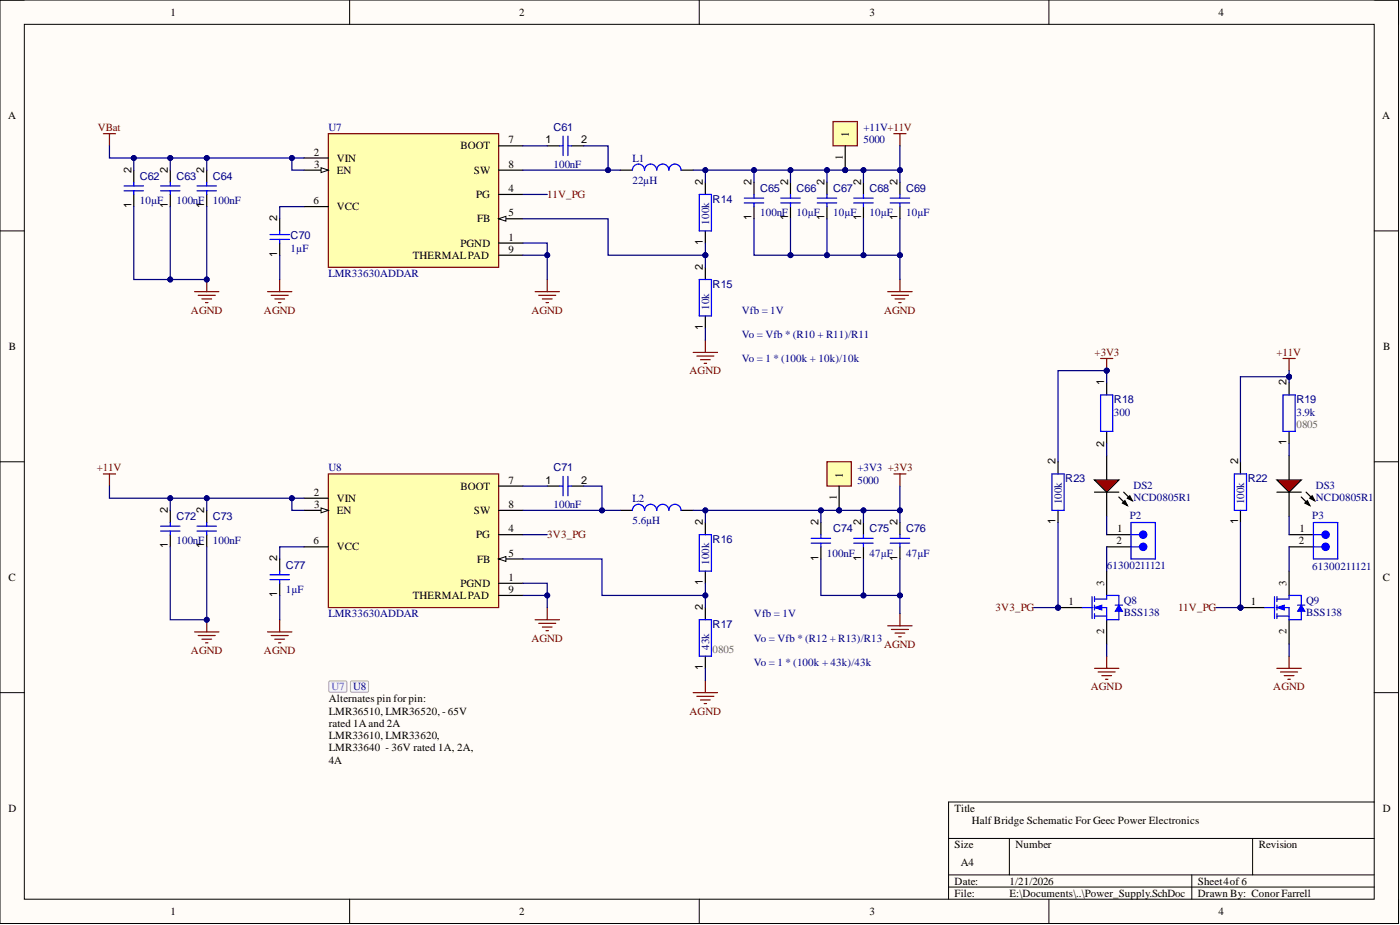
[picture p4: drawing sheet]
<svg xmlns="http://www.w3.org/2000/svg" width="292mm" height="193mm" viewBox="0 0 292 193" stroke-linecap="round" stroke-linejoin="round" font-family="sans-serif">
<defs><g id="words">
<g font-size="2.3">
<text x="35.6" y="3.3">1</text>
<text x="108.3" y="3.3">2</text>
<text x="181.4" y="3.3">3</text>
<text x="254.2" y="3.3">4</text>
<text x="1.7" y="24.8">A</text>
<text x="106.1" y="29.9">7</text>
<text x="113.8" y="29.9">1</text>
<text x="121.3" y="29.9">2</text>
<text x="177.1" y="28.7" transform="rotate(-90 177.1 28.7)">1</text>
<text x="288.4" y="24.8">A</text>
<text x="65.5" y="32.5">2</text>
<text x="65.5" y="35">3</text>
<text x="70.3" y="33.7">VIN</text>
<text x="96.1" y="31.2">BOOT</text>
<text x="106.1" y="35">8</text>
<text x="175.8" y="33.3" transform="rotate(-90 175.8 33.3)">1</text>
<text x="27.4" y="36" transform="rotate(-90 27.4 36)">2</text>
<text x="35" y="36" transform="rotate(-90 35 36)">2</text>
<text x="42.6" y="36" transform="rotate(-90 42.6 36)">2</text>
<text x="70.3" y="36.3">EN</text>
<text x="98.9" y="36.3">SW</text>
<text x="99.4" y="41.3">PG</text>
<text x="106.1" y="40.1">4</text>
<text x="146.7" y="38.5" transform="rotate(-90 146.7 38.5)">2</text>
<text x="156.8" y="38.5" transform="rotate(-90 156.8 38.5)">2</text>
<text x="164.4" y="38.5" transform="rotate(-90 164.4 38.5)">2</text>
<text x="172" y="38.5" transform="rotate(-90 172 38.5)">2</text>
<text x="179.6" y="38.5" transform="rotate(-90 179.6 38.5)">2</text>
<text x="187.3" y="38.5" transform="rotate(-90 187.3 38.5)">2</text>
<text x="27.4" y="43.4" transform="rotate(-90 27.4 43.4)">1</text>
<text x="35" y="43.4" transform="rotate(-90 35 43.4)">1</text>
<text x="42.6" y="43.4" transform="rotate(-90 42.6 43.4)">1</text>
<text x="57.9" y="46.1" transform="rotate(-90 57.9 46.1)">2</text>
<text x="65.4" y="42.6">6</text>
<text x="70.3" y="43.9">VCC</text>
<text x="99.5" y="46.4">FB</text>
<text x="106.1" y="45.1">5</text>
<text x="156.8" y="46" transform="rotate(-90 156.8 46)">1</text>
<text x="164.4" y="46" transform="rotate(-90 164.4 46)">1</text>
<text x="172" y="46" transform="rotate(-90 172 46)">1</text>
<text x="179.6" y="46" transform="rotate(-90 179.6 46)">1</text>
<text x="187.3" y="46" transform="rotate(-90 187.3 46)">1</text>
<text x="57.9" y="53.6" transform="rotate(-90 57.9 53.6)">1</text>
<text x="96.1" y="51.5">PGND</text>
<text x="106.1" y="50.2">1</text>
<text x="106.1" y="52.7">9</text>
<text x="146.7" y="51" transform="rotate(-90 146.7 51)">1</text>
<text x="86.1" y="54">THERMALPAD</text>
<text x="146.7" y="56.3" transform="rotate(-90 146.7 56.3)">2</text>
<text x="146.7" y="68.8" transform="rotate(-90 146.7 68.8)">1</text>
<text x="1.9" y="73">B</text>
<text x="288.6" y="73">B</text>
<text x="230.4" y="80.4" transform="rotate(-90 230.4 80.4)">1</text>
<text x="268.5" y="80.4" transform="rotate(-90 268.5 80.4)">2</text>
<text x="230.4" y="93.2" transform="rotate(-90 230.4 93.2)">2</text>
<text x="268.5" y="92.9" transform="rotate(-90 268.5 92.9)">1</text>
<text x="106.1" y="100.9">7</text>
<text x="113.8" y="100.9">1</text>
<text x="121.3" y="100.9">2</text>
<text x="175.8" y="99.6" transform="rotate(-90 175.8 99.6)">1</text>
<text x="220.2" y="96.8" transform="rotate(-90 220.2 96.8)">2</text>
<text x="258.3" y="96.8" transform="rotate(-90 258.3 96.8)">2</text>
<text x="35" y="107" transform="rotate(-90 35 107)">2</text>
<text x="42.6" y="107" transform="rotate(-90 42.6 107)">2</text>
<text x="65.5" y="103.4">2</text>
<text x="65.5" y="106">3</text>
<text x="70.3" y="104.7">VIN</text>
<text x="70.3" y="107.2">EN</text>
<text x="96.1" y="102.2">BOOT</text>
<text x="98.9" y="107.2">SW</text>
<text x="106.1" y="106">8</text>
<text x="174.6" y="104.3" transform="rotate(-90 174.6 104.3)">1</text>
<text x="65.4" y="113.6">6</text>
<text x="99.4" y="112.3">PG</text>
<text x="106.1" y="111">4</text>
<text x="146.7" y="109.5" transform="rotate(-90 146.7 109.5)">2</text>
<text x="170.8" y="109.5" transform="rotate(-90 170.8 109.5)">2</text>
<text x="179.6" y="109.5" transform="rotate(-90 179.6 109.5)">2</text>
<text x="187.3" y="109.5" transform="rotate(-90 187.3 109.5)">2</text>
<text x="220.2" y="109.3" transform="rotate(-90 220.2 109.3)">1</text>
<text x="232.9" y="113.6">2</text>
<text x="233.1" y="111">1</text>
<text x="258.3" y="109.3" transform="rotate(-90 258.3 109.3)">1</text>
<text x="271" y="113.6">2</text>
<text x="271.2" y="111">1</text>
<text x="35" y="114.4" transform="rotate(-90 35 114.4)">1</text>
<text x="42.6" y="114.4" transform="rotate(-90 42.6 114.4)">1</text>
<text x="57.9" y="117.1" transform="rotate(-90 57.9 117.1)">2</text>
<text x="70.3" y="114.8">VCC</text>
<text x="99.5" y="117.4">FB</text>
<text x="106.1" y="116.1">5</text>
<text x="170.8" y="117" transform="rotate(-90 170.8 117)">1</text>
<text x="179.6" y="117" transform="rotate(-90 179.6 117)">1</text>
<text x="187.3" y="117" transform="rotate(-90 187.3 117)">1</text>
<text x="1.8" y="121.2">C</text>
<text x="57.9" y="124.6" transform="rotate(-90 57.9 124.6)">1</text>
<text x="86.1" y="125">THERMALPAD</text>
<text x="96.1" y="122.4">PGND</text>
<text x="106.1" y="121.2">1</text>
<text x="106.1" y="123.7">9</text>
<text x="146.7" y="122" transform="rotate(-90 146.7 122)">1</text>
<text x="230.4" y="122.2" transform="rotate(-90 230.4 122.2)">3</text>
<text x="268.5" y="122.2" transform="rotate(-90 268.5 122.2)">3</text>
<text x="288.5" y="121.2">C</text>
<text x="146.7" y="127.3" transform="rotate(-90 146.7 127.3)">2</text>
<text x="222.9" y="126.2">1</text>
<text x="261" y="126.2">1</text>
<text x="230.4" y="132.3" transform="rotate(-90 230.4 132.3)">2</text>
<text x="268.5" y="132.3" transform="rotate(-90 268.5 132.3)">2</text>
<text x="146.7" y="139.8" transform="rotate(-90 146.7 139.8)">1</text>
<text x="68.6" y="146.5">Alternates pin for pin:</text>
<text x="68.6" y="149.1">LMR36510, LMR36520, - 65V</text>
<text x="68.6" y="151.7">rated 1Aand 2A</text>
<text x="68.6" y="154.1">LMR33610, LMR33620,</text>
<text x="68.6" y="156.7">LMR33640 - 36V rated 1A, 2A,</text>
<text x="68.6" y="159.3">4A</text>
<text x="1.8" y="169.3">D</text>
<text x="199.2" y="169.3">Title</text>
<text x="202.7" y="171.9">Half Bridge Schematic For Geec Power Electronics</text>
<text x="288.5" y="169.3">D</text>
<text x="199.2" y="176.9">Size</text>
<text x="211.9" y="176.9">Number</text>
<text x="262.6" y="176.9">Revision</text>
<text x="199.2" y="184.5">Date:</text>
<text x="200.5" y="180.7">A4</text>
<text x="210.6" y="184.5">1/21/2026</text>
<text x="249.9" y="184.5">Sheet4of 6</text>
<text x="35.6" y="190.9">1</text>
<text x="108.3" y="190.9">2</text>
<text x="181.4" y="190.9">3</text>
<text x="199.2" y="187.1">File:</text>
<text x="210.6" y="187.1">E:\Documents\..\Power_Supply.SchDoc</text>
<text x="249.9" y="187.1">Drawn By: Conor Farrell</text>
<text x="254.2" y="190.9">4</text>
</g>
<g font-size="2.3" fill="#800000">
<text x="20.4" y="27.4">VBat</text>
<text x="114.2" y="41.3">11V_PG</text>
<text x="39.8" y="65.4">AGND</text>
<text x="55.1" y="65.4">AGND</text>
<text x="110.9" y="65.4">AGND</text>
<text x="184.5" y="65.4">AGND</text>
<text x="228.4" y="74.3">+3V3</text>
<text x="266.3" y="74.3">+11V</text>
<text x="143.9" y="78.1">AGND</text>
<text x="20.2" y="98.4">+11V</text>
<text x="114.2" y="112.3">3V3_PG</text>
<text x="207.7" y="127.5">3V3_PG</text>
<text x="245.8" y="127.5">11V_PG</text>
<text x="39.8" y="136.4">AGND</text>
<text x="55.1" y="136.4">AGND</text>
<text x="110.9" y="133.8">AGND</text>
<text x="184.5" y="135.1">AGND</text>
<text x="227.6" y="144">AGND</text>
<text x="265.7" y="144">AGND</text>
<text x="143.9" y="149.1">AGND</text>
</g>
<g font-size="2.3" fill="#000080">
<text x="68.5" y="27.4">U7</text>
<text x="115.4" y="27.4">C61</text>
<text x="180.2" y="27.4">+11V+11V</text>
<text x="180.2" y="29.9">5000</text>
<text x="115.4" y="35">100nF</text>
<text x="131.9" y="33.7">L1</text>
<text x="29.2" y="37.5">C62</text>
<text x="36.8" y="37.5">C63</text>
<text x="44.4" y="37.5">C64</text>
<text x="131.9" y="38.3">22µH</text>
<text x="158.6" y="40.1">C65</text>
<text x="166.2" y="40.1">C66</text>
<text x="173.8" y="40.1">C67</text>
<text x="181.4" y="40.1">C68</text>
<text x="189" y="40.1">C69</text>
<text x="29.2" y="42.6">10µF</text>
<text x="36.8" y="42.6">100nF</text>
<text x="44.4" y="42.6">100nF</text>
<text x="147.9" y="46.9" transform="rotate(-90 147.9 46.9)">100k</text>
<text x="148.7" y="42.3">R14</text>
<text x="158.6" y="45.1">100nF</text>
<text x="166.2" y="45.1">10µF</text>
<text x="173.8" y="45.1">10µF</text>
<text x="181.4" y="45.1">10µF</text>
<text x="189" y="45.1">10µF</text>
<text x="60.6" y="52.5">1µF</text>
<text x="60.6" y="49.9">C70</text>
<text x="68.5" y="57.8">LMR33630ADDAR</text>
<text x="147.9" y="64.6" transform="rotate(-90 147.9 64.6)">10k</text>
<text x="148.7" y="60.1">R15</text>
<text x="154.8" y="65.4">Vfb = 1V</text>
<text x="154.8" y="70.5">Vo = Vfb * (R10 + R11)/R11</text>
<text x="154.8" y="75.5">Vo = 1 * (100k + 10k)/10k</text>
<text x="232.4" y="86.7">300</text>
<text x="232.4" y="84.2">R18</text>
<text x="270.5" y="86.7">3.9k</text>
<text x="270.5" y="84.2">R19</text>
<text x="68.5" y="98.4">U8</text>
<text x="115.4" y="98.4">C71</text>
<text x="178.9" y="98.4">+3V3 +3V3</text>
<text x="178.9" y="100.9">5000</text>
<text x="222.3" y="100.6">R23</text>
<text x="236.5" y="101.9">DS2</text>
<text x="260.3" y="100.6">R22</text>
<text x="274.5" y="101.9">DS3</text>
<text x="115.4" y="106">100nF</text>
<text x="131.9" y="104.7">L2</text>
<text x="221.5" y="105.2" transform="rotate(-90 221.5 105.2)">100k</text>
<text x="236.5" y="104.4">NCD0805R1</text>
<text x="259.6" y="105.2" transform="rotate(-90 259.6 105.2)">100k</text>
<text x="274.5" y="104.4">NCD0805R1</text>
<text x="36.8" y="113.6">100nF</text>
<text x="36.8" y="108.5">C72</text>
<text x="44.4" y="113.6">100nF</text>
<text x="44.4" y="108.5">C73</text>
<text x="131.9" y="109.3">5.6µH</text>
<text x="148.7" y="113.3">R16</text>
<text x="173.8" y="111">C74</text>
<text x="181.4" y="111">C75</text>
<text x="189" y="111">C76</text>
<text x="235.7" y="108.2">P2</text>
<text x="273.8" y="108.2">P3</text>
<text x="59.6" y="118.6">C77</text>
<text x="147.9" y="117.9" transform="rotate(-90 147.9 117.9)">100k</text>
<text x="172.5" y="116.1">100nF</text>
<text x="181.4" y="116.1">47µF</text>
<text x="189" y="116.1">47µF</text>
<text x="230.9" y="118.6">61300211121</text>
<text x="273.8" y="118.9">61300211121</text>
<text x="59.6" y="123.7">1µF</text>
<text x="234.5" y="126">Q8</text>
<text x="272.5" y="126">Q9</text>
<text x="68.5" y="128.8">LMR33630ADDAR</text>
<text x="148.7" y="131.1">R17</text>
<text x="157.3" y="128.8">Vfb = 1V</text>
<text x="234.5" y="128.5">BSS138</text>
<text x="272.5" y="128.5">BSS138</text>
<text x="147.9" y="135.6" transform="rotate(-90 147.9 135.6)">43k</text>
<text x="157.3" y="133.8">Vo = Vfb * (R12 + R13)/R13</text>
<text x="157.3" y="138.9">Vo = 1 * (100k + 43k)/43k</text>
</g>
<g font-size="2.3" fill="#666">
<text x="270.5" y="89.2">0805</text>
<text x="148.7" y="136.1">0805</text>
</g>
<text font-size="2.3" fill="#5050db" x="69.2" y="144">U7</text>
<text font-size="2.3" fill="#00008b" x="73.7" y="144">U8</text>
</g></defs>
<path d="M0 0h291.8v192.7h-291.8z" fill-rule="evenodd" fill="#fffcf8"/>
<path d="M0 0h291.8v192.7h-291.8z" fill="none" stroke="#000" stroke-width=".21"/>
<path d="M5.1 5.1h281.6v182.5h-281.6z" fill-rule="evenodd" fill="#fffcf8"/>
<g fill="none" stroke="#000" stroke-width=".21">
<path d="M0 0h5.1M5.1 5.1h281.6v182.5h-281.6zM72.9 0v5.1M145.9 0v5.1M218.8 0v5.1M286.7 0h5.1v5.1M0 48.2h5.1M286.7 48.2h5.1M0 96.3h5.1M286.7 96.3h5.1M0 144.5h5.1M286.7 144.5h5.1"/>
<path d="M197.9 174.9h88.8M210.6 174.9v7.6M261.3 174.9v7.6M286.7 167.3h-88.8v20.3M72.9 187.6v5.1M145.9 187.6v5.1M197.9 182.5h88.8M197.9 185.1h88.8M218.8 187.6v5.1M248.7 182.5v5.1M291.8 187.6v5.1"/>
</g>
<path d="M68.5 27.9h35.5v27.9h-35.5z" fill-rule="evenodd" fill="#ffffb0"/>
<path d="M68.5 27.9h35.5v27.9h-35.5z" fill="none" stroke="#800000" stroke-width=".25"/>
<path d="M63.4 33h5.1M63.4 35.5h5.1M104 30.4h5.1M63.4 43.1h5.1" fill="none" stroke="#000" stroke-width=".25"/>
<path d="M67 35l1.5 .5-1.5 .5z" fill="#f8fcff"/>
<path d="M67 35l1.5 .5-1.5 .5z" fill="none" stroke="#000" stroke-width=".21"/>
<path d="M104 45.6h5.1" fill="none" stroke="#000" stroke-width=".25"/>
<path d="M104 45.6l1.6-.5v1z" fill="#f8fcff"/>
<path d="M104 45.6l1.6-.5v1z" fill="none" stroke="#000" stroke-width=".21"/>
<path d="M104 35.5h5.1M104 40.6h5.1M104 50.7h5.1M104 53.2h5.1" fill="none" stroke="#000" stroke-width=".25"/>
<path d="M68.5 98.9h35.5v27.9h-35.5z" fill-rule="evenodd" fill="#ffffb0"/>
<path d="M68.5 98.9h35.5v27.9h-35.5z" fill="none" stroke="#800000" stroke-width=".25"/>
<path d="M63.4 114.1h5.1M63.4 103.9h5.1M63.4 106.5h5.1M104 101.4h5.1" fill="none" stroke="#000" stroke-width=".25"/>
<path d="M67 106l1.5 .5-1.5 .5z" fill="#f8fcff"/>
<path d="M67 106l1.5 .5-1.5 .5z" fill="none" stroke="#000" stroke-width=".21"/>
<path d="M104 116.6h5.1" fill="none" stroke="#000" stroke-width=".25"/>
<path d="M104 116.6l1.6-.5v1z" fill="#f8fcff"/>
<path d="M104 116.6l1.6-.5v1z" fill="none" stroke="#000" stroke-width=".21"/>
<g fill="none" stroke="#000" stroke-width=".25">
<path d="M27.9 35.5v2.5M35.5 35.5v2.5M43.1 35.5v2.5M114.2 30.4h2.5M119.3 30.4h2.5M27.9 40.6v2.5M35.5 40.6v2.5M43.1 40.6v2.5M58.4 45.6v2.6M58.4 50.7v2.5M104 111.5h5.1M104 106.5h5.1"/>
<path d="M104 121.7h5.1M104 124.2h5.1"/>
</g>
<g fill="none" stroke="#00f" stroke-width=".25">
<path d="M25.9 38.8h4M25.9 39.8h4M27.9 38v.8M27.9 39.8v.8M33.5 38.8h4.1M33.5 39.8h4.1M35.5 38v.8M35.5 39.8v.8M41.1 38.8h4.1M41.1 39.8h4.1M43.1 38v.8M43.1 39.8v.8"/>
<path d="M116.7 30.4h.8M117.5 28.4v4.1M118.5 28.4v4.1M118.5 30.4h.8M56.3 48.9h4.1M56.3 49.9h4.1M58.4 48.2v.7M58.4 49.9v.8"/>
</g>
<path d="M43.1 58.3v2.5M40.6 60.8h5.1M41.4 61.6h3.5M42.1 62.4h2M42.9 63.1h.5" fill="none" stroke="#800000" stroke-width=".25"/>
<circle cx="43.1" cy="58.3" r=".51" fill="#000080"/>
<circle cx="43.1" cy="58.3" r=".51" fill="none" stroke="#000080" stroke-width=".21"/>
<g fill="none" stroke="#800000" stroke-width=".25">
<path d="M21.6 27.9h2.5M22.8 27.9v2.5M186.5 27.9h2.5M187.8 27.9v2.5M58.4 58.3v2.5M114.2 58.3v2.5M187.8 58.3v2.5M55.8 60.8h5.1M56.6 61.6h3.5M57.3 62.4h2.1M58.1 63.1h.5M111.6 60.8h5.1"/>
<path d="M112.4 61.6h3.6M113.2 62.4h2M113.9 63.1h.5M144.6 73.5h5.1M145.4 74.3h3.5M146.2 75h2M146.9 75.8h.5M147.2 71v2.5M185.2 60.8h5.1M186 61.6h3.5M186.7 62.4h2.1M187.5 63.1h.5"/>
<path d="M40.6 131.8h5.1M41.4 132.6h3.5M42.1 133.3h2M42.9 134.1h.5M43.1 129.3v2.5M111.6 129.3h5.1M112.4 130h3.6M113.2 130.8h2M113.9 131.6h.5M114.2 126.8v2.5M185.2 130.6h5.1M186 131.3h3.5"/>
<path d="M186.7 132.1h2.1M187.5 132.8h.5M187.8 128v2.6M144.6 144.5h5.1M145.4 145.3h3.5M146.2 146h2M146.9 146.8h.5M147.2 142v2.5"/>
</g>
<g fill="none" stroke="#000" stroke-width=".25">
<path d="M129.4 35.5h2.5M142.1 35.5h2.5M147.2 38v2.6M157.3 38v2.6M164.9 38v2.6M172.5 38v2.6M180.2 38v2.6M187.8 38v2.6M147.2 48.2v2.5M147.2 55.8v2.5M157.3 43.1v2.5M164.9 43.1v2.5"/>
<path d="M172.5 43.1v2.5M180.2 43.1v2.5M187.8 43.1v2.5M147.2 65.9v2.5M35.5 106.5v2.5M35.5 111.5v2.6M43.1 106.5v2.5M43.1 111.5v2.6M58.4 116.6v2.5M114.2 101.4h2.5M119.3 101.4h2.5M129.4 106.5h2.5"/>
<path d="M142.1 106.5h2.5M147.2 109v2.5M147.2 119.1v2.6M171.3 109v2.5M171.3 114.1v2.5M180.2 109v2.5M180.2 114.1v2.5M187.8 109v2.5M187.8 114.1v2.5M58.4 121.7v2.5M147.2 126.8v2.5M147.2 136.9v2.5"/>
</g>
<g fill="none" stroke="#00f" stroke-width=".25">
<path d="M131.9 35.5a1.27 1.27 0 0 1 1.3-1.3 1.27 1.27 0 0 1 1.3 1.3 1.27 1.27 0 0 1 1.2-1.3 1.27 1.27 0 0 1 1.3 1.3 1.27 1.27 0 0 1 1.3-1.3 1.27 1.27 0 0 1 1.3 1.3 1.27 1.27 0 0 1 1.2-1.3 1.27 1.27 0 0 1 1.3 1.3M145.9 58.3h2.5v7.6h-2.5zM145.9 40.6h2.5v7.6h-2.5zM155.3 41.3h4M155.3 42.3h4M157.3 40.6v.7M157.3 42.3v.8M162.9 41.3h4.1M162.9 42.3h4.1M164.9 40.6v.7M164.9 42.3v.8M170.5 41.3h4.1"/>
<path d="M170.5 42.3h4.1M172.5 40.6v.7M172.5 42.3v.8M178.1 41.3h4.1M178.1 42.3h4.1M180.2 40.6v.7M180.2 42.3v.8M185.7 41.3h4.1M185.7 42.3h4.1M187.8 40.6v.7M187.8 42.3v.8M117.5 99.4v4"/>
<path d="M118.5 99.4v4M33.5 109.8h4.1M33.5 110.8h4.1M35.5 109v.8M35.5 110.8v.7M41.1 109.8h4.1M41.1 110.8h4.1M43.1 109v.8M43.1 110.8v.7M56.3 119.9h4.1M58.4 119.1v.8M116.7 101.4h.8"/>
<path d="M118.5 101.4h.8M131.9 106.5a1.27 1.27 0 0 1 1.3-1.3 1.27 1.27 0 0 1 1.3 1.3 1.27 1.27 0 0 1 1.2-1.3 1.27 1.27 0 0 1 1.3 1.3 1.27 1.27 0 0 1 1.3-1.3 1.27 1.27 0 0 1 1.3 1.3 1.27 1.27 0 0 1 1.2-1.3 1.27 1.27 0 0 1 1.3 1.3M145.9 111.5h2.5v7.6h-2.5zM169.2 112.3h4.1M169.2 113.3h4.1M171.3 111.5v.8M171.3 113.3v.8M178.1 112.3h4.1M178.1 113.3h4.1M180.2 111.5v.8M180.2 113.3v.8M185.7 112.3h4.1"/>
<path d="M185.7 113.3h4.1M187.8 111.5v.8M187.8 113.3v.8M56.3 120.9h4.1M58.4 120.9v.8M145.9 129.3h2.5v7.6h-2.5z"/>
</g>
<circle cx="43.1" cy="129.3" r=".51" fill="#000080"/>
<circle cx="43.1" cy="129.3" r=".51" fill="none" stroke="#000080" stroke-width=".21"/>
<g fill="none" stroke="#800000" stroke-width=".25">
<path d="M21.6 98.9h2.5M22.8 98.9v2.5M186.5 98.9h2.5M187.8 98.9v2.5M55.8 131.8h5.1M56.6 132.6h3.5M57.3 133.3h2.1M58.1 134.1h.5M58.4 129.3v2.5M228.4 139.4h5M230.9 136.9v2.5M229.1 140.2h3.6"/>
<path d="M229.9 140.9h2M230.6 141.7h.6"/>
</g>
<path d="M230.9 114.1h5.1M230.9 111.5h5.1" fill="none" stroke="#000" stroke-width=".25"/>
<path d="M236 114.1h1.8" fill="none" stroke="#00f" stroke-width=".25"/>
<circle cx="238.5" cy="114.1" r=".76" fill="#00f"/>
<g fill="none" stroke="#00f" stroke-width=".25">
<path d="M236 111.5h1.8M236 109h5v7.6h-5z"/>
<circle cx="238.5" cy="114.1" r=".76"/>
</g>
<circle cx="238.5" cy="111.5" r=".76" fill="#00f"/>
<g fill="none" stroke="#00f" stroke-width=".25">
<path d="M229.6 82.4h2.6v7.6h-2.6z"/>
<circle cx="238.5" cy="111.5" r=".76"/>
</g>
<path d="M230.9 79.9v2.5M230.9 90v2.5" fill="none" stroke="#000" stroke-width=".25"/>
<path d="M229.6 74.8h2.6M230.9 74.8v2.5" fill="none" stroke="#800000" stroke-width=".25"/>
<circle cx="230.9" cy="77.3" r=".51" fill="#000080"/>
<circle cx="230.9" cy="77.3" r=".51" fill="none" stroke="#000080" stroke-width=".21"/>
<path d="M230.9 95.1v5M230.9 102.7v5" fill="none" stroke="#000" stroke-width=".25"/>
<path d="M228.4 100.1h5l-2.5 2.6z" fill="#f00"/>
<path d="M228.4 100.1h5l-2.5 2.6zM228.4 102.7h5M233.4 103.7l1.8 1.8M234.2 105l.5-.6 .5 1.1zM234.5 102.7l1.7 1.7M235.2 103.9l.5-.5 .5 1zM269 114.1h5M269 111.5h5" fill="none" stroke="#000" stroke-width=".25"/>
<path d="M234.2 105l.5-.6 .5 1.1zM235.2 103.9l.5-.5 .5 1z" fill="#000"/>
<path d="M266.4 139.4h5.1M269 136.9v2.5M267.2 140.2h3.5M267.9 140.9h2.1M268.7 141.7h.5" fill="none" stroke="#800000" stroke-width=".25"/>
<path d="M274 114.1h1.8" fill="none" stroke="#00f" stroke-width=".25"/>
<circle cx="276.6" cy="114.1" r=".76" fill="#00f"/>
<g fill="none" stroke="#00f" stroke-width=".25">
<path d="M274 111.5h1.8M274 109h5.1v7.6h-5.1z"/>
<circle cx="276.6" cy="114.1" r=".76"/>
</g>
<circle cx="276.6" cy="111.5" r=".76" fill="#00f"/>
<circle cx="276.6" cy="111.5" r=".76" fill="none" stroke="#00f" stroke-width=".25"/>
<path d="M269 95.1v5M269 102.7v5" fill="none" stroke="#000" stroke-width=".25"/>
<path d="M266.4 100.1h5.1l-2.5 2.6z" fill="#f00"/>
<path d="M269 79.9v2.5M269 90v2.5M266.4 100.1h5.1l-2.5 2.6zM266.4 102.7h5.1M271.5 103.7l1.8 1.8M272.3 105l.5-.6 .5 1.1zM272.5 102.7l1.8 1.7M273.3 103.9l.5-.5 .5 1z" fill="none" stroke="#000" stroke-width=".25"/>
<path d="M272.3 105l.5-.6 .5 1.1zM273.3 103.9l.5-.5 .5 1z" fill="#000"/>
<path d="M267.7 74.8h2.5M269 74.8v2.5" fill="none" stroke="#800000" stroke-width=".25"/>
<path d="M267.7 82.4h2.5v7.6h-2.5z" fill="none" stroke="#00f" stroke-width=".25"/>
<circle cx="220.8" cy="126.8" r=".51" fill="#000080"/>
<circle cx="220.8" cy="126.8" r=".51" fill="none" stroke="#000080" stroke-width=".21"/>
<path d="M230.9 119.1v5.1M220.7 126.8h5.1" fill="none" stroke="#000" stroke-width=".25"/>
<circle cx="220.8" cy="126.8" r=".51" fill="#000080"/>
<circle cx="220.8" cy="126.8" r=".51" fill="none" stroke="#000080" stroke-width=".21"/>
<path d="M230.9 129.3v5.1" fill="none" stroke="#000" stroke-width=".25"/>
<path d="M225.8 126.8h2.1M227.9 124.5v4.5M228.4 125h2.5M228.4 126.8h2.5v2.5M228.4 128.5h2.5M228.4 124.5v1M228.4 126.2v1.1M228.4 128v1" fill="none" stroke="#00f" stroke-width=".25"/>
<path d="M228.4 126.8l1.5-.6v1.1z" fill="#00f"/>
<path d="M228.4 126.8l1.5-.6v1.1z" fill="none" stroke="#00f" stroke-width=".21"/>
<path d="M230.9 125v-.8h2.5v2M233.4 127.5v1.8h-2.5" fill="none" stroke="#00f" stroke-width=".25"/>
<path d="M233.4 126.2l.8 1.3h-1.5z" fill="#00f"/>
<path d="M233.4 126.2l.8 1.3h-1.5z" fill="none" stroke="#00f" stroke-width=".21"/>
<path d="M232.7 126.2h1.5" fill="none" stroke="#00f" stroke-width=".25"/>
<circle cx="258.8" cy="126.8" r=".51" fill="#000080"/>
<circle cx="258.8" cy="126.8" r=".51" fill="none" stroke="#000080" stroke-width=".21"/>
<path d="M269 119.1v5.1M258.8 126.8h5.1" fill="none" stroke="#000" stroke-width=".25"/>
<circle cx="258.8" cy="126.8" r=".51" fill="#000080"/>
<circle cx="258.8" cy="126.8" r=".51" fill="none" stroke="#000080" stroke-width=".21"/>
<path d="M269 129.3v5.1" fill="none" stroke="#000" stroke-width=".25"/>
<path d="M263.9 126.8h2M265.9 124.5v4.5M266.4 125h2.6M266.4 126.8h2.6v2.5M266.4 128.5h2.6M266.4 124.5v1M266.4 126.2v1.1M266.4 128v1" fill="none" stroke="#00f" stroke-width=".25"/>
<path d="M266.4 126.8l1.5-.6v1.1z" fill="#00f"/>
<path d="M266.4 126.8l1.5-.6v1.1z" fill="none" stroke="#00f" stroke-width=".21"/>
<path d="M269 125v-.8h2.5v2M271.5 127.5v1.8h-2.5" fill="none" stroke="#00f" stroke-width=".25"/>
<path d="M271.5 126.2l.8 1.3h-1.6z" fill="#00f"/>
<path d="M271.5 126.2l.8 1.3h-1.6z" fill="none" stroke="#00f" stroke-width=".21"/>
<path d="M219.5 98.9h2.5v7.6h-2.5zM257.5 98.9h2.6v7.6h-2.6zM270.7 126.2h1.6" fill="none" stroke="#00f" stroke-width=".25"/>
<path d="M220.7 96.3v2.6M258.8 96.3v2.6M220.7 106.5v2.5M258.8 106.5v2.5" fill="none" stroke="#000" stroke-width=".25"/>
<path d="M109.1 50.7h5.1v2.5h-5.1" fill="none" stroke="#000080" stroke-width=".25"/>
<circle cx="114.2" cy="53.2" r=".51" fill="#000080"/>
<circle cx="114.2" cy="53.2" r=".51" fill="none" stroke="#000080" stroke-width=".21"/>
<path d="M114.2 53.2v5.1" fill="none" stroke="#000080" stroke-width=".25"/>
<circle cx="114.2" cy="53.2" r=".51" fill="#000080"/>
<circle cx="114.2" cy="53.2" r=".51" fill="none" stroke="#000080" stroke-width=".21"/>
<path d="M27.9 33v2.5" fill="none" stroke="#000080" stroke-width=".25"/>
<circle cx="27.9" cy="33" r=".51" fill="#000080"/>
<circle cx="27.9" cy="33" r=".51" fill="none" stroke="#000080" stroke-width=".21"/>
<path d="M35.5 33v2.5" fill="none" stroke="#000080" stroke-width=".25"/>
<circle cx="35.5" cy="33" r=".51" fill="#000080"/>
<circle cx="35.5" cy="33" r=".51" fill="none" stroke="#000080" stroke-width=".21"/>
<path d="M43.1 33v2.5" fill="none" stroke="#000080" stroke-width=".25"/>
<circle cx="43.1" cy="33" r=".51" fill="#000080"/>
<circle cx="43.1" cy="33" r=".51" fill="none" stroke="#000080" stroke-width=".21"/>
<path d="M60.9 33h2.5" fill="none" stroke="#000080" stroke-width=".25"/>
<circle cx="60.9" cy="33" r=".51" fill="#000080"/>
<circle cx="60.9" cy="33" r=".51" fill="none" stroke="#000080" stroke-width=".21"/>
<path d="M27.9 43.1v15.2h15.2v-15.2M58.4 53.2v5.1M63.4 43.1h-5v2.5" fill="none" stroke="#000080" stroke-width=".25"/>
<circle cx="43.1" cy="58.3" r=".51" fill="#000080"/>
<circle cx="43.1" cy="58.3" r=".51" fill="none" stroke="#000080" stroke-width=".21"/>
<circle cx="35.5" cy="58.3" r=".51" fill="#000080"/>
<circle cx="35.5" cy="58.3" r=".51" fill="none" stroke="#000080" stroke-width=".21"/>
<path d="M35.5 43.1v15.2" fill="none" stroke="#000080" stroke-width=".25"/>
<circle cx="35.5" cy="58.3" r=".51" fill="#000080"/>
<circle cx="35.5" cy="58.3" r=".51" fill="none" stroke="#000080" stroke-width=".21"/>
<path d="M109.1 35.5h20.3" fill="none" stroke="#000080" stroke-width=".25"/>
<circle cx="126.9" cy="35.5" r=".51" fill="#000080"/>
<circle cx="126.9" cy="35.5" r=".51" fill="none" stroke="#000080" stroke-width=".21"/>
<path d="M187.8 30.4v5.1" fill="none" stroke="#000080" stroke-width=".25"/>
<circle cx="187.8" cy="35.5" r=".51" fill="#000080"/>
<circle cx="187.8" cy="35.5" r=".51" fill="none" stroke="#000080" stroke-width=".21"/>
<path d="M147.2 35.5v2.5" fill="none" stroke="#000080" stroke-width=".25"/>
<circle cx="147.2" cy="35.5" r=".51" fill="#000080"/>
<circle cx="147.2" cy="35.5" r=".51" fill="none" stroke="#000080" stroke-width=".21"/>
<path d="M147.2 53.2v2.6" fill="none" stroke="#000080" stroke-width=".25"/>
<circle cx="147.2" cy="53.2" r=".51" fill="#000080"/>
<circle cx="147.2" cy="53.2" r=".51" fill="none" stroke="#000080" stroke-width=".21"/>
<path d="M109.1 45.6h17.8v7.6h20.3" fill="none" stroke="#000080" stroke-width=".25"/>
<circle cx="147.2" cy="53.2" r=".51" fill="#000080"/>
<circle cx="147.2" cy="53.2" r=".51" fill="none" stroke="#000080" stroke-width=".21"/>
<path d="M109.1 30.4h5.1M121.8 30.4h5.1v5.1M147.2 68.4v2.6" fill="none" stroke="#000080" stroke-width=".25"/>
<circle cx="126.9" cy="35.5" r=".51" fill="#000080"/>
<circle cx="126.9" cy="35.5" r=".51" fill="none" stroke="#000080" stroke-width=".21"/>
<path d="M147.2 50.7v2.5" fill="none" stroke="#000080" stroke-width=".25"/>
<circle cx="147.2" cy="53.2" r=".51" fill="#000080"/>
<circle cx="147.2" cy="53.2" r=".51" fill="none" stroke="#000080" stroke-width=".21"/>
<path d="M187.8 45.6v12.7" fill="none" stroke="#000080" stroke-width=".25"/>
<circle cx="187.8" cy="53.2" r=".51" fill="#000080"/>
<circle cx="187.8" cy="53.2" r=".51" fill="none" stroke="#000080" stroke-width=".21"/>
<path d="M164.9 35.5v2.5" fill="none" stroke="#000080" stroke-width=".25"/>
<circle cx="164.9" cy="35.5" r=".51" fill="#000080"/>
<circle cx="164.9" cy="35.5" r=".51" fill="none" stroke="#000080" stroke-width=".21"/>
<path d="M157.3 35.5v2.5" fill="none" stroke="#000080" stroke-width=".25"/>
<circle cx="157.3" cy="35.5" r=".51" fill="#000080"/>
<circle cx="157.3" cy="35.5" r=".51" fill="none" stroke="#000080" stroke-width=".21"/>
<path d="M144.6 35.5h43.2v2.5" fill="none" stroke="#000080" stroke-width=".25"/>
<circle cx="187.8" cy="35.5" r=".51" fill="#000080"/>
<circle cx="187.8" cy="35.5" r=".51" fill="none" stroke="#000080" stroke-width=".21"/>
<circle cx="180.2" cy="35.5" r=".51" fill="#000080"/>
<circle cx="180.2" cy="35.5" r=".51" fill="none" stroke="#000080" stroke-width=".21"/>
<circle cx="176.3" cy="35.5" r=".51" fill="#000080"/>
<circle cx="176.3" cy="35.5" r=".51" fill="none" stroke="#000080" stroke-width=".21"/>
<circle cx="172.5" cy="35.5" r=".51" fill="#000080"/>
<circle cx="172.5" cy="35.5" r=".51" fill="none" stroke="#000080" stroke-width=".21"/>
<circle cx="164.9" cy="35.5" r=".51" fill="#000080"/>
<circle cx="164.9" cy="35.5" r=".51" fill="none" stroke="#000080" stroke-width=".21"/>
<circle cx="157.3" cy="35.5" r=".51" fill="#000080"/>
<circle cx="157.3" cy="35.5" r=".51" fill="none" stroke="#000080" stroke-width=".21"/>
<circle cx="147.2" cy="35.5" r=".51" fill="#000080"/>
<circle cx="147.2" cy="35.5" r=".51" fill="none" stroke="#000080" stroke-width=".21"/>
<path d="M172.5 35.5v2.5" fill="none" stroke="#000080" stroke-width=".25"/>
<circle cx="172.5" cy="35.5" r=".51" fill="#000080"/>
<circle cx="172.5" cy="35.5" r=".51" fill="none" stroke="#000080" stroke-width=".21"/>
<path d="M180.2 35.5v2.5" fill="none" stroke="#000080" stroke-width=".25"/>
<circle cx="180.2" cy="35.5" r=".51" fill="#000080"/>
<circle cx="180.2" cy="35.5" r=".51" fill="none" stroke="#000080" stroke-width=".21"/>
<path d="M164.9 45.6v7.6" fill="none" stroke="#000080" stroke-width=".25"/>
<circle cx="164.9" cy="53.2" r=".51" fill="#000080"/>
<circle cx="164.9" cy="53.2" r=".51" fill="none" stroke="#000080" stroke-width=".21"/>
<path d="M172.5 45.6v7.6" fill="none" stroke="#000080" stroke-width=".25"/>
<circle cx="172.5" cy="53.2" r=".51" fill="#000080"/>
<circle cx="172.5" cy="53.2" r=".51" fill="none" stroke="#000080" stroke-width=".21"/>
<path d="M180.2 45.6v7.6" fill="none" stroke="#000080" stroke-width=".25"/>
<circle cx="180.2" cy="53.2" r=".51" fill="#000080"/>
<circle cx="180.2" cy="53.2" r=".51" fill="none" stroke="#000080" stroke-width=".21"/>
<path d="M157.3 45.6v7.6h30.5" fill="none" stroke="#000080" stroke-width=".25"/>
<circle cx="164.9" cy="53.2" r=".51" fill="#000080"/>
<circle cx="164.9" cy="53.2" r=".51" fill="none" stroke="#000080" stroke-width=".21"/>
<circle cx="172.5" cy="53.2" r=".51" fill="#000080"/>
<circle cx="172.5" cy="53.2" r=".51" fill="none" stroke="#000080" stroke-width=".21"/>
<circle cx="180.2" cy="53.2" r=".51" fill="#000080"/>
<circle cx="180.2" cy="53.2" r=".51" fill="none" stroke="#000080" stroke-width=".21"/>
<circle cx="187.8" cy="53.2" r=".51" fill="#000080"/>
<circle cx="187.8" cy="53.2" r=".51" fill="none" stroke="#000080" stroke-width=".21"/>
<path d="M22.8 30.4v2.6h38.1v2.5h2.5" fill="none" stroke="#000080" stroke-width=".25"/>
<circle cx="60.9" cy="33" r=".51" fill="#000080"/>
<circle cx="60.9" cy="33" r=".51" fill="none" stroke="#000080" stroke-width=".21"/>
<circle cx="43.1" cy="33" r=".51" fill="#000080"/>
<circle cx="43.1" cy="33" r=".51" fill="none" stroke="#000080" stroke-width=".21"/>
<circle cx="35.5" cy="33" r=".51" fill="#000080"/>
<circle cx="35.5" cy="33" r=".51" fill="none" stroke="#000080" stroke-width=".21"/>
<circle cx="27.9" cy="33" r=".51" fill="#000080"/>
<circle cx="27.9" cy="33" r=".51" fill="none" stroke="#000080" stroke-width=".21"/>
<path d="M109.1 101.4h5.1M121.8 101.4h3.8v5.1h-16.5" fill="none" stroke="#000080" stroke-width=".25"/>
<circle cx="125.6" cy="106.5" r=".51" fill="#000080"/>
<circle cx="125.6" cy="106.5" r=".51" fill="none" stroke="#000080" stroke-width=".21"/>
<path d="M125.6 106.5h3.8" fill="none" stroke="#000080" stroke-width=".25"/>
<circle cx="125.6" cy="106.5" r=".51" fill="#000080"/>
<circle cx="125.6" cy="106.5" r=".51" fill="none" stroke="#000080" stroke-width=".21"/>
<path d="M144.6 106.5h43.2v2.5" fill="none" stroke="#000080" stroke-width=".25"/>
<circle cx="147.2" cy="106.5" r=".51" fill="#000080"/>
<circle cx="147.2" cy="106.5" r=".51" fill="none" stroke="#000080" stroke-width=".21"/>
<circle cx="171.3" cy="106.5" r=".51" fill="#000080"/>
<circle cx="171.3" cy="106.5" r=".51" fill="none" stroke="#000080" stroke-width=".21"/>
<circle cx="175.1" cy="106.5" r=".51" fill="#000080"/>
<circle cx="175.1" cy="106.5" r=".51" fill="none" stroke="#000080" stroke-width=".21"/>
<circle cx="180.2" cy="106.5" r=".51" fill="#000080"/>
<circle cx="180.2" cy="106.5" r=".51" fill="none" stroke="#000080" stroke-width=".21"/>
<circle cx="187.8" cy="106.5" r=".51" fill="#000080"/>
<circle cx="187.8" cy="106.5" r=".51" fill="none" stroke="#000080" stroke-width=".21"/>
<path d="M180.2 106.5v2.5" fill="none" stroke="#000080" stroke-width=".25"/>
<circle cx="180.2" cy="106.5" r=".51" fill="#000080"/>
<circle cx="180.2" cy="106.5" r=".51" fill="none" stroke="#000080" stroke-width=".21"/>
<path d="M187.8 101.4v5.1" fill="none" stroke="#000080" stroke-width=".25"/>
<circle cx="187.8" cy="106.5" r=".51" fill="#000080"/>
<circle cx="187.8" cy="106.5" r=".51" fill="none" stroke="#000080" stroke-width=".21"/>
<path d="M109.1 116.6h16.5v7.6h21.6v-2.5" fill="none" stroke="#000080" stroke-width=".25"/>
<circle cx="147.2" cy="124.2" r=".51" fill="#000080"/>
<circle cx="147.2" cy="124.2" r=".51" fill="none" stroke="#000080" stroke-width=".21"/>
<path d="M147.2 124.2v2.6" fill="none" stroke="#000080" stroke-width=".25"/>
<circle cx="147.2" cy="124.2" r=".51" fill="#000080"/>
<circle cx="147.2" cy="124.2" r=".51" fill="none" stroke="#000080" stroke-width=".21"/>
<path d="M147.2 106.5v2.5" fill="none" stroke="#000080" stroke-width=".25"/>
<circle cx="147.2" cy="106.5" r=".51" fill="#000080"/>
<circle cx="147.2" cy="106.5" r=".51" fill="none" stroke="#000080" stroke-width=".21"/>
<path d="M171.3 106.5v2.5" fill="none" stroke="#000080" stroke-width=".25"/>
<circle cx="171.3" cy="106.5" r=".51" fill="#000080"/>
<circle cx="171.3" cy="106.5" r=".51" fill="none" stroke="#000080" stroke-width=".21"/>
<path d="M171.3 116.6v7.6h16.5v-7.6" fill="none" stroke="#000080" stroke-width=".25"/>
<circle cx="180.2" cy="124.2" r=".51" fill="#000080"/>
<circle cx="180.2" cy="124.2" r=".51" fill="none" stroke="#000080" stroke-width=".21"/>
<circle cx="187.8" cy="124.2" r=".51" fill="#000080"/>
<circle cx="187.8" cy="124.2" r=".51" fill="none" stroke="#000080" stroke-width=".21"/>
<path d="M180.2 116.6v7.6" fill="none" stroke="#000080" stroke-width=".25"/>
<circle cx="180.2" cy="124.2" r=".51" fill="#000080"/>
<circle cx="180.2" cy="124.2" r=".51" fill="none" stroke="#000080" stroke-width=".21"/>
<path d="M35.5 103.9v2.6" fill="none" stroke="#000080" stroke-width=".25"/>
<circle cx="35.5" cy="103.9" r=".51" fill="#000080"/>
<circle cx="35.5" cy="103.9" r=".51" fill="none" stroke="#000080" stroke-width=".21"/>
<path d="M43.1 103.9v2.6" fill="none" stroke="#000080" stroke-width=".25"/>
<circle cx="43.1" cy="103.9" r=".51" fill="#000080"/>
<circle cx="43.1" cy="103.9" r=".51" fill="none" stroke="#000080" stroke-width=".21"/>
<path d="M60.9 103.9h2.5" fill="none" stroke="#000080" stroke-width=".25"/>
<circle cx="60.9" cy="103.9" r=".51" fill="#000080"/>
<circle cx="60.9" cy="103.9" r=".51" fill="none" stroke="#000080" stroke-width=".21"/>
<path d="M35.5 114.1v15.2h7.6v-15.2M63.4 114.1h-5v2.5M58.4 124.2v5.1" fill="none" stroke="#000080" stroke-width=".25"/>
<circle cx="43.1" cy="129.3" r=".51" fill="#000080"/>
<circle cx="43.1" cy="129.3" r=".51" fill="none" stroke="#000080" stroke-width=".21"/>
<path d="M22.8 101.4v2.5h38.1v2.6h2.5" fill="none" stroke="#000080" stroke-width=".25"/>
<circle cx="60.9" cy="103.9" r=".51" fill="#000080"/>
<circle cx="60.9" cy="103.9" r=".51" fill="none" stroke="#000080" stroke-width=".21"/>
<circle cx="43.1" cy="103.9" r=".51" fill="#000080"/>
<circle cx="43.1" cy="103.9" r=".51" fill="none" stroke="#000080" stroke-width=".21"/>
<circle cx="35.5" cy="103.9" r=".51" fill="#000080"/>
<circle cx="35.5" cy="103.9" r=".51" fill="none" stroke="#000080" stroke-width=".21"/>
<path d="M109.1 121.7h5.1v5.1" fill="none" stroke="#000080" stroke-width=".25"/>
<circle cx="114.2" cy="124.2" r=".51" fill="#000080"/>
<circle cx="114.2" cy="124.2" r=".51" fill="none" stroke="#000080" stroke-width=".21"/>
<path d="M109.1 124.2h5.1" fill="none" stroke="#000080" stroke-width=".25"/>
<circle cx="114.2" cy="124.2" r=".51" fill="#000080"/>
<circle cx="114.2" cy="124.2" r=".51" fill="none" stroke="#000080" stroke-width=".21"/>
<path d="M147.2 139.4v2.6M187.8 124.2v3.8" fill="none" stroke="#000080" stroke-width=".25"/>
<circle cx="187.8" cy="124.2" r=".51" fill="#000080"/>
<circle cx="187.8" cy="124.2" r=".51" fill="none" stroke="#000080" stroke-width=".21"/>
<path d="M109.1 40.6h5.1M230.9 77.3v2.6M230.9 92.5v2.6M109.1 111.5h5.1" fill="none" stroke="#000080" stroke-width=".25"/>
<circle cx="230.9" cy="77.3" r=".51" fill="#000080"/>
<circle cx="230.9" cy="77.3" r=".51" fill="none" stroke="#000080" stroke-width=".21"/>
<path d="M269 77.3v1.3M269 92.5v2.6" fill="none" stroke="#000080" stroke-width=".25"/>
<circle cx="269" cy="78.6" r=".51" fill="#000080"/>
<circle cx="269" cy="78.6" r=".51" fill="none" stroke="#000080" stroke-width=".21"/>
<path d="M215.7 126.8h5" fill="none" stroke="#000080" stroke-width=".25"/>
<circle cx="220.8" cy="126.8" r=".51" fill="#000080"/>
<circle cx="220.8" cy="126.8" r=".51" fill="none" stroke="#000080" stroke-width=".21"/>
<path d="M269 78.6h-10.2v17.7" fill="none" stroke="#000080" stroke-width=".25"/>
<circle cx="269" cy="78.6" r=".51" fill="#000080"/>
<circle cx="269" cy="78.6" r=".51" fill="none" stroke="#000080" stroke-width=".21"/>
<path d="M269 78.6v1.3" fill="none" stroke="#000080" stroke-width=".25"/>
<circle cx="269" cy="78.6" r=".51" fill="#000080"/>
<circle cx="269" cy="78.6" r=".51" fill="none" stroke="#000080" stroke-width=".21"/>
<path d="M230.9 77.3h-10.2v19" fill="none" stroke="#000080" stroke-width=".25"/>
<circle cx="230.9" cy="77.3" r=".51" fill="#000080"/>
<circle cx="230.9" cy="77.3" r=".51" fill="none" stroke="#000080" stroke-width=".21"/>
<path d="M220.7 109v17.8M230.9 107.7v3.8M230.9 114.1v5" fill="none" stroke="#000080" stroke-width=".25"/>
<circle cx="220.8" cy="126.8" r=".51" fill="#000080"/>
<circle cx="220.8" cy="126.8" r=".51" fill="none" stroke="#000080" stroke-width=".21"/>
<path d="M258.8 109v17.8M269 107.7v3.8M269 114.1v5M269 134.4v2.5" fill="none" stroke="#000080" stroke-width=".25"/>
<circle cx="258.8" cy="126.8" r=".51" fill="#000080"/>
<circle cx="258.8" cy="126.8" r=".51" fill="none" stroke="#000080" stroke-width=".21"/>
<path d="M253.7 126.8h5.1" fill="none" stroke="#000080" stroke-width=".25"/>
<circle cx="258.8" cy="126.8" r=".51" fill="#000080"/>
<circle cx="258.8" cy="126.8" r=".51" fill="none" stroke="#000080" stroke-width=".21"/>
<path d="M230.9 134.4v2.5" fill="none" stroke="#000080" stroke-width=".25"/>
<circle cx="176.3" cy="35.5" r=".51" fill="#000080"/>
<circle cx="176.3" cy="35.5" r=".51" fill="none" stroke="#000080" stroke-width=".21"/>
<path d="M173.8 25.4h5.1v5h-5.1z" fill-rule="evenodd" fill="#ffffb0"/>
<path d="M173.8 25.4h5.1v5h-5.1z" fill="none" stroke="#800000" stroke-width=".25"/>
<path d="M176.3 30.4v5.1" fill="none" stroke="#000" stroke-width=".25"/>
<circle cx="176.3" cy="35.5" r=".51" fill="#000080"/>
<circle cx="176.3" cy="35.5" r=".51" fill="none" stroke="#000080" stroke-width=".21"/>
<circle cx="175.1" cy="106.5" r=".51" fill="#000080"/>
<circle cx="175.1" cy="106.5" r=".51" fill="none" stroke="#000080" stroke-width=".21"/>
<path d="M172.5 96.3h5.1v5.1h-5.1z" fill-rule="evenodd" fill="#ffffb0"/>
<path d="M172.5 96.3h5.1v5.1h-5.1z" fill="none" stroke="#800000" stroke-width=".25"/>
<path d="M175.1 101.4v5.1" fill="none" stroke="#000" stroke-width=".25"/>
<circle cx="175.1" cy="106.5" r=".51" fill="#000080"/>
<circle cx="175.1" cy="106.5" r=".51" fill="none" stroke="#000080" stroke-width=".21"/>
<path d="M68.6 142.2l.3-.2 3.3 .1 .2 .2-.1 2-.2 .1h-3.4l-.1-.3z" fill="#f5f5f5"/>
<path d="M68.6 142.2l.3-.2 3.3 .1 .2 .2-.1 2-.2 .1h-3.4l-.1-.3z" fill="none" stroke="#a9a9a9" stroke-width=".21"/>
<path d="M73.3 142.1h3.4l.2 .2v2l-.3 .1h-3.3l-.2-.3v-1.8z" fill="#f5f5f5"/>
<path d="M73.3 142.1h3.4l.2 .2v2l-.3 .1h-3.3l-.2-.3v-1.8z" fill="none" stroke="#a9a9a9" stroke-width=".21"/>
<use href="#words"/>
</svg>
